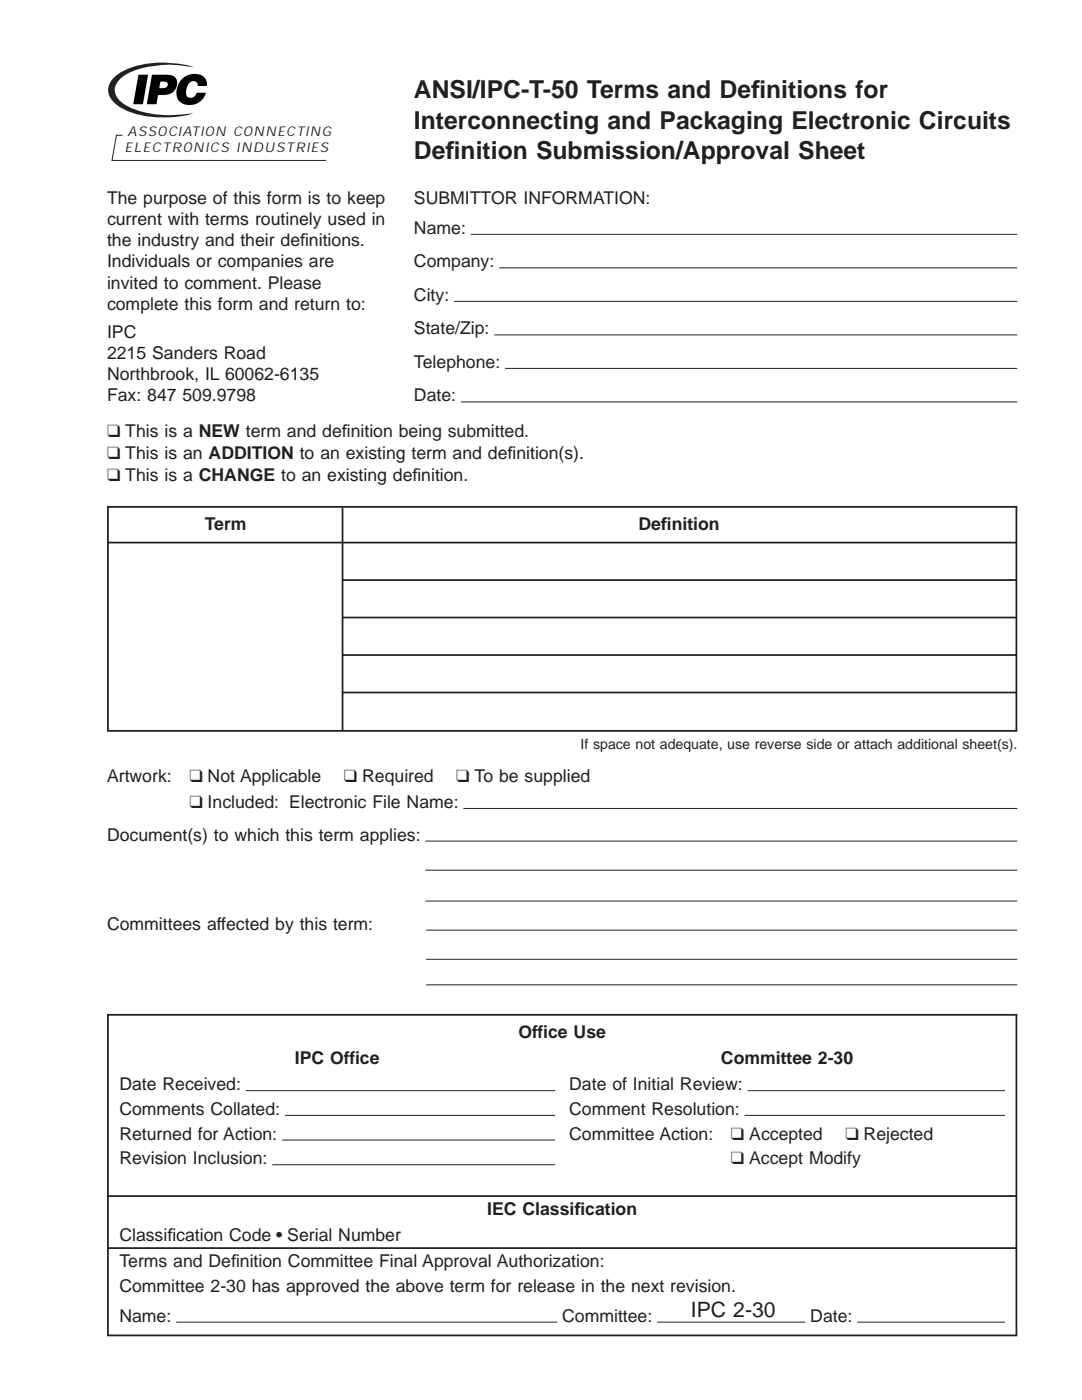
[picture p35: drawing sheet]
<svg xmlns="http://www.w3.org/2000/svg" width="216mm" height="279mm" viewBox="0 0 216 279" stroke-linecap="round" stroke-linejoin="round" font-family="sans-serif">
<defs><g id="words">
<g font-size="4.9" fill="#231f20">
<text x="82.6" y="19.5">ANSI/IPC-T-50 Terms and Def</text>
<text x="149.9" y="19.5">initions for</text>
<text x="82.6" y="25.7">Interconnecting and Packaging Electronic Circuits</text>
<text x="82.6" y="31.8">Def</text>
<text x="88.9" y="31.8">inition Submission/Approval Sheet</text>
</g>
<text font-size="4.2" fill="#231f20" x="137.9" y="262.8">IPC 2-30</text>
<g font-size="3.5" fill="#231f20">
<text x="21.4" y="40.7">The purpose of this form is to keep</text>
<text x="82.6" y="40.7">SUBMITTOR INFORMATION:</text>
<text x="21.4" y="44.9">current with terms routinely used in</text>
<text x="82.6" y="46.7">Name:</text>
<text x="21.4" y="49.1">the industry and their def</text>
<text x="21.4" y="53.4">Individuals or companies are</text>
<text x="59.9" y="49.1">initions.</text>
<text x="82.6" y="53.4">Company:</text>
<text x="21.4" y="57.6">invited to comment. Please</text>
<text x="21.4" y="61.8">complete this form and return to:</text>
<text x="82.6" y="60.1">City:</text>
<text x="21.4" y="67.5">IPC</text>
<text x="21.4" y="71.7">2215 Sanders Road</text>
<text x="82.6" y="66.7">State/Zip:</text>
<text x="21.4" y="75.9">Northbrook, IL 60062-6135</text>
<text x="82.6" y="73.4">Telephone:</text>
<text x="21.4" y="80.1">Fax: 847 509.9798</text>
<text x="82.6" y="80.1">Date:</text>
<text x="21.4" y="87.2">❑ This is a NEW term and def</text>
<text x="68.2" y="87.2">inition being submitted.</text>
<text x="21.4" y="91.6">❑ This is an ADDITION to an existing term and def</text>
<text x="21.4" y="96">❑ This is a CHANGE to an existing def</text>
<text x="82.3" y="96">inition.</text>
<text x="101.3" y="91.6">inition(s).</text>
<text x="40.9" y="105.8">Term</text>
<text x="127.4" y="105.8">Def</text>
<text x="131.9" y="105.8">inition</text>
<text x="21.4" y="156.2">Artwork:</text>
<text x="37.8" y="161.3">❑ Included: Electronic File Name:</text>
<text x="37.8" y="156.2">❑ Not Applicable</text>
<text x="68.6" y="156.2">❑ Required</text>
<text x="91.1" y="156.2">❑ To be supplied</text>
<text x="21.4" y="167.8">Document(s) to which this term applies:</text>
<text x="21.4" y="185.5">Committees affected by this term:</text>
<text x="103.4" y="207.2">Office Use</text>
<text x="58.8" y="212.4">IPC Office</text>
<text x="143.9" y="212.4">Committee 2-30</text>
<text x="23.8" y="217.6">Date Received:</text>
<text x="113.6" y="217.6">Date of Initial Review:</text>
<text x="23.8" y="222.5">Comments Collated:</text>
<text x="23.8" y="227.4">Returned for Action:</text>
<text x="113.6" y="222.5">Comment Resolution:</text>
<text x="113.6" y="227.4">Committee Action:</text>
<text x="145.9" y="227.4">❑ Accepted</text>
<text x="168.7" y="227.4">❑ Rejected</text>
<text x="23.8" y="232.4">Revision Inclusion:</text>
<text x="145.8" y="232.4">❑ Accept Modify</text>
<text x="97.2" y="242.5">IEC Classif</text>
<text x="114.6" y="242.5">ication</text>
<text x="23.8" y="247.7">Classif</text>
<text x="33.4" y="247.7">ication Code • Serial Number</text>
<text x="23.8" y="252.9">Terms and Def</text>
<text x="23.8" y="257.8">Committee 2-30 has approved the above term for release in the next revision.</text>
<text x="46.1" y="252.9">inition Committee Final Approval Authorization:</text>
<text x="23.8" y="263.8">Name:</text>
<text x="112.2" y="263.8">Committee:</text>
<text x="161.7" y="263.8">Date:</text>
</g>
<text font-size="2.8" fill="#231f20" x="115.9" y="149.5">If space not adequate, use reverse side or attach additional sheet(s).</text>
<g font-size="2.7" fill="#231f20">
<text x="25.5" y="27.2">ASSOCIATION CONNECTING</text>
<text x="24.9" y="30.2">ELECTRONICS INDUSTRIES</text>
</g>
</g></defs>
<g fill="none" stroke="#231f20" stroke-width=".2">
<path d="M93.9 46.8h109.1M99.6 53.5h103.4M90.6 60.1h112.4M98.6 66.8h104.4M100.8 73.5h102.2M92 80.2h111M84.9 167.9h118.1M84.9 173.7h118.1M84.9 179.8h118.1M92.5 161.3h110.5M85 185.6h118M85 191.4h118"/>
<path d="M85 196.5h118M49 217.7h61.8M149.2 217.7h51.3M54.3 232.5h56.5M56.3 227.5h54.5M56.9 222.6h53.9M148.6 222.6h51.9M35.2 263.9h76M131.1 263.9h29.6M171.1 263.9h29.4"/>
</g>
<path d="M21.4 101.2h181.6M21.5 108.3h181.3M68.3 115.8h134.5M68.3 123.2h134.5M68.3 130.7h134.5M68.3 138.2h134.5M21.4 145.9h181.6M21.4 202.5h181.6M21.5 238.7h181.3M21.5 249.1h181.3M21.4 266.5h181.6" fill="none" stroke="#231f20" stroke-width=".35"/>
<path d="M21.4 123.5h.3M68.2 123.7h.3M202.6 123.5h.4" fill="none" stroke="#231f20" stroke-width="44.7" stroke-linecap="butt"/>
<path d="M21.4 234.5h.3M202.6 234.5h.4" fill="none" stroke="#231f20" stroke-width="64" stroke-linecap="butt"/>
<path d="M23 15.2a15.9 15.9 0 0 1 10.8-2.7l.9 .1a13.6 13.6 0 0 1 4.1 .9 21.4 21.4 0 0 0-13.3 1.2 4.3 4.3 0 0 0-2.6 3.2 4.8 4.8 0 0 0 3.5 3.7 22.2 22.2 0 0 0 12.4 .9 20.1 20.1 0 0 1-13.1-.2 6.2 6.2 0 0 1-4-3.6 3.4 3.4 0 0 1 1.3-3.5z" fill="#231f20"/>
<g fill="#000">
<path d="M36.5 15.6a3.3 3.3 0 0 1 4.4 0l.2 .4 .2 1.2h-1.8a.97 .97 0 0 0-.8-1.1 .97 .97 0 0 0-1.1 .7 2.96 2.96 0 0 0-.3 2.4 1.15 1.15 0 0 0 1.9-.7h1.9a3.3 3.3 0 0 1-5.6 1.4 3.7 3.7 0 0 1 1-4.3zM27.6 14.9h2l-1.1 5.9h-1.9z"/>
<path d="M30.3 14.9h2.9a1.87 1.87 0 0 1 2.2 1.4 2.48 2.48 0 0 1-2.9 2.7h-1l-.3 1.8h-1.9zM32 16.3l-.2 1.3a1.48 1.48 0 0 0 1.6-.4l.1-.3a.69 .69 0 0 0-.9-.6z"/>
</g>
<path d="M24.4 27h-1.2l-.8 5h42.7" fill="none" stroke="#231f20" stroke-width=".2"/>
<use href="#words"/>
</svg>
